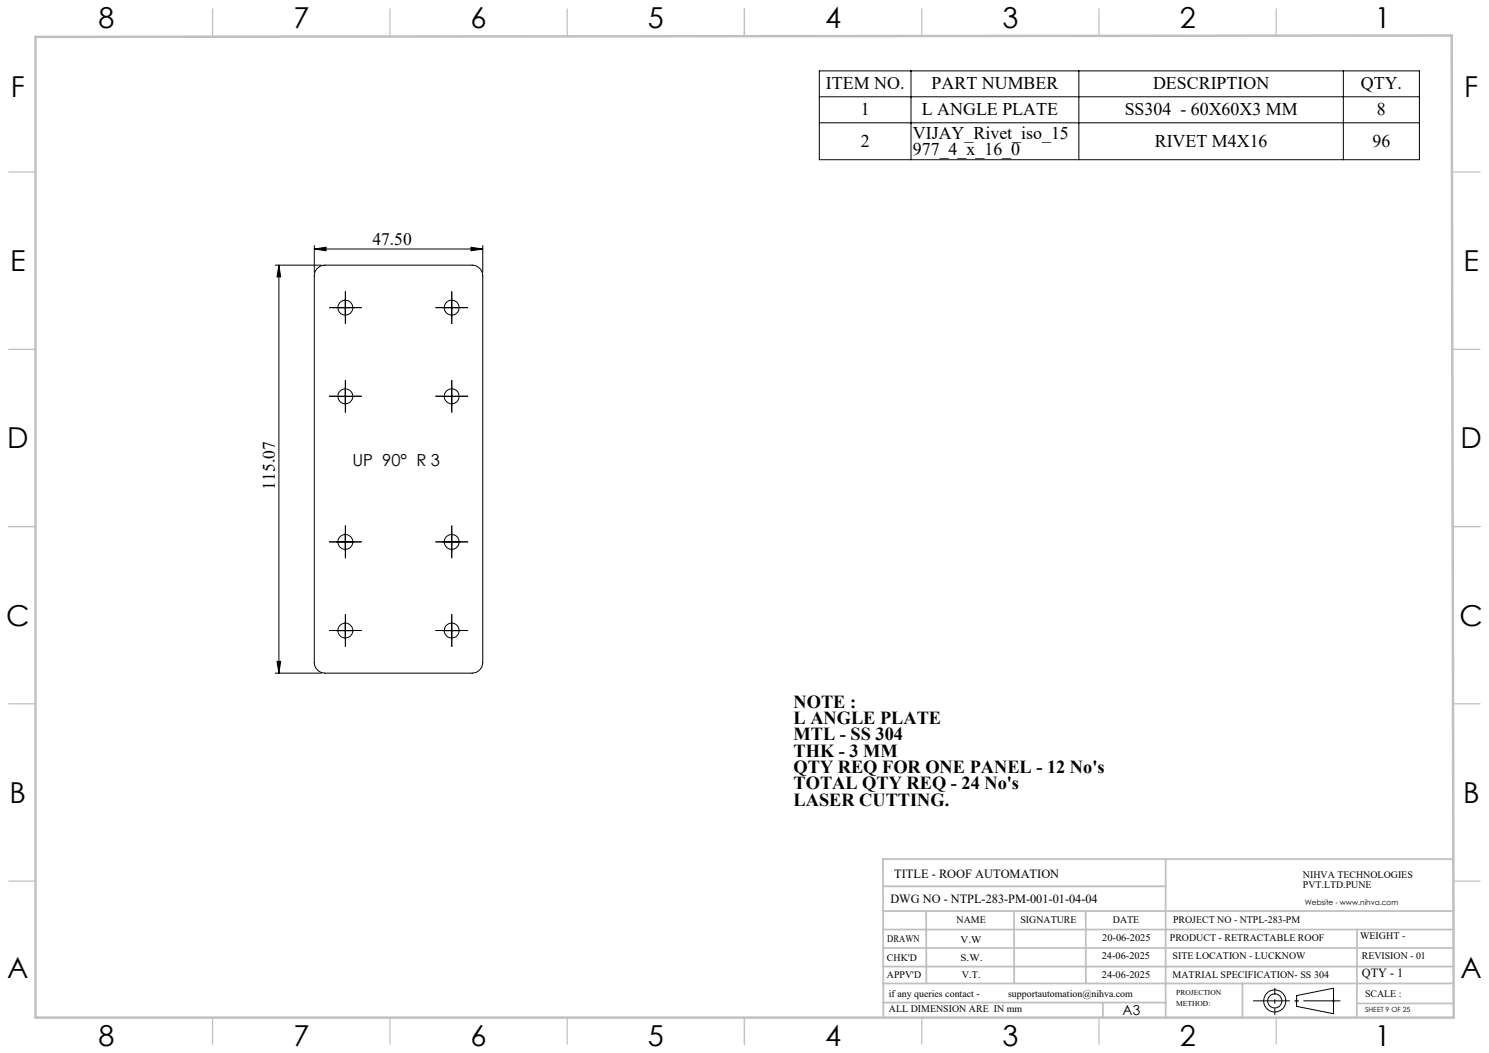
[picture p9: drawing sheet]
<svg xmlns="http://www.w3.org/2000/svg" width="420mm" height="297mm" viewBox="0 0 420 297" stroke-linecap="round" stroke-linejoin="round" font-family="sans-serif">
<defs><g id="words">
<g font-size="8.1">
<text x="27.8" y="8">8</text>
<text x="82.8" y="8">7</text>
<text x="132.8" y="8">6</text>
<text x="182.8" y="8">5</text>
<text x="232.8" y="8">4</text>
<text x="282.8" y="8">3</text>
<text x="332.8" y="8">2</text>
<text x="387.8" y="8">1</text>
<text x="3" y="27.2">F</text>
<text x="413" y="27.2">F</text>
<text x="2.8" y="76.5">E</text>
<text x="412.8" y="76.5">E</text>
<text x="2" y="126.5">D</text>
<text x="412" y="126.5">D</text>
<text x="1.7" y="176.5">C</text>
<text x="411.7" y="176.5">C</text>
<text x="2.7" y="226.5">B</text>
<text x="412.7" y="226.5">B</text>
<text x="2" y="275.7">A</text>
<text x="412" y="275.7">A</text>
<text x="27.8" y="295">8</text>
<text x="82.8" y="295">7</text>
<text x="132.8" y="295">6</text>
<text x="182.8" y="295">5</text>
<text x="232.8" y="295">4</text>
<text x="282.8" y="295">3</text>
<text x="332.8" y="295">2</text>
<text x="387.8" y="295">1</text>
</g>
<g font-size="5.2">
<text x="223.8" y="199.6">NOTE :</text>
<text x="223.8" y="204.2">L ANGLE PLATE</text>
<text x="223.8" y="208.8">MTL - SS 304</text>
<text x="223.8" y="213.4">THK - 3 MM</text>
<text x="223.8" y="218">QTY REQ FOR ONE PANEL - 12 No's</text>
<text x="223.8" y="222.7">TOTAL QTY REQ - 24 No's</text>
<text x="223.8" y="227.3">LASER CUTTING.</text>
</g>
<g font-size="5">
<text x="233" y="25.2">ITEM NO.</text>
<text x="262.8" y="25.2">PART NUMBER</text>
<text x="325.2" y="25.2">DESCRIPTION</text>
<text x="383.8" y="25.2">QTY.</text>
<text x="242.8" y="32.5">1</text>
<text x="260" y="32.5">L ANGLE PLATE</text>
<text x="317.2" y="32.5">SS304 - 60X60X3 MM</text>
<text x="388.4" y="32.5">8</text>
<text x="242.8" y="41.4">2</text>
<text x="257.5" y="39.1">VIJAY_Rivet_iso_15</text>
<text x="325.7" y="41.4">RIVET M4X16</text>
<text x="387.1" y="41.4">96</text>
<text x="257.5" y="43.7">977_4_x_16_0</text>
</g>
<g font-size="4.9">
<text x="105" y="69">47.50</text>
<text x="77.5" y="138.1" transform="rotate(-90 77.5 138.1)">115.07</text>
</g>
<text font-size="4.7" x="99.4" y="131.3">UP 90° R 3</text>
<text font-size="3.9" x="316.7" y="286.4">A3</text>
<g font-size="3.5">
<text x="252.2" y="247.6">TITLE - ROOF AUTOMATION</text>
<text x="251.2" y="254.7">DWG NO - NTPL-283-PM-001-01-04-04</text>
<text x="384.1" y="275.6">QTY - 1</text>
</g>
<g font-size="2.8">
<text x="367.5" y="247.6">NIHVA TECHNOLOGIES</text>
<text x="367.5" y="250.5">PVT.LTD.PUNE</text>
<text x="269.8" y="260.3">NAME</text>
<text x="287.8" y="260.3">SIGNATURE</text>
<text x="313.9" y="260.4">DATE</text>
<text x="330.9" y="260.4">PROJECT NO - NTPL-283-PM</text>
<text x="250.3" y="265.6">DRAWN</text>
<text x="270.9" y="266.1">V.W</text>
<text x="310.9" y="265.5">20-06-2025</text>
<text x="330" y="265.5">PRODUCT - RETRACTABLE ROOF</text>
<text x="383.6" y="264.8">WEIGHT -</text>
<text x="250.2" y="271.1">CHK'D</text>
<text x="250.2" y="275.8">APPV'D</text>
<text x="270.9" y="271.1">S.W.</text>
<text x="271.3" y="275.8">V.T.</text>
<text x="310.8" y="270.6">24-06-2025</text>
<text x="310.8" y="275.8">24-06-2025</text>
<text x="330.7" y="275.8">MATRIAL SPECIFICATION- SS 304</text>
<text x="330.7" y="270.6">SITE LOCATION - LUCKNOW</text>
<text x="384.1" y="270.6">REVISION - 01</text>
<text x="250.7" y="281.1">if any queries contact -</text>
<text x="284.3" y="281.1">supportautomation@nihva.com</text>
<text x="385" y="281.1">SCALE :</text>
<text x="250.7" y="285.6">ALL DIMENSION ARE IN mm</text>
</g>
<g font-size="2.1">
<text x="368.1" y="255.1">Website - www.nihva.com</text>
<text x="331.8" y="280.8">PROJECTION</text>
<text x="331.8" y="283.9">METHOD:</text>
</g>
<text font-size="2" x="385" y="285.5">SHEET 9 OF 25</text>
</g></defs>
<g fill="none" stroke="#000" stroke-width=".28">
<path d="M231.1 20h169.3v25h-169.3zM257 20v25M304.3 20v25M378.9 20v25M231.1 27.3h169.3M231.1 34.6h169.3M77.6 74.8h13.1M78.7 74.8l.5 3.3h-1.1zM78.7 74.8v115.1M88.7 70.2l3.3-.5v1zM88.7 69.2v7.6M88.7 70.2h47.5"/>
<path d="M89.4 75.8l1.2-.8 1.1-.2h41.5a3 3 0 0 1 3 3v109.1a3 3 0 0 1-3 3h-41.5a3 3 0 0 1-3-3v-109.1l.1-1zM132.9 69.7l3.3 .5-3.3 .5zM136.2 69.2v7.6M94.9 86.8h5M97.4 84.3v5M124.9 86.8h5M127.4 84.3v5M94.9 111.8h5M97.4 109.3v5M124.9 111.8h5M127.4 109.3v5M94.9 152.9h5"/>
<path d="M97.4 150.4v5M124.9 152.9h5M127.4 150.4v5M94.9 177.9h5M97.4 175.4v4.9M124.9 177.9h5M127.4 175.4v4.9M77.6 189.9h13.1M78.1 186.5h1.1l-.5 3.4zM365.7 280.8l10.4-2.1v7.2l-10.4-2.1z"/>
<circle cx="97.4" cy="86.8" r="2.09"/>
<circle cx="127.4" cy="86.8" r="2.1"/>
<circle cx="97.4" cy="111.8" r="2.1"/>
<circle cx="127.4" cy="111.8" r="2.11"/>
<circle cx="97.4" cy="152.8" r="2.1"/>
<circle cx="127.4" cy="152.8" r="2.11"/>
<circle cx="97.4" cy="177.8" r="2.1"/>
<circle cx="127.4" cy="177.9" r="2.11"/>
<circle cx="359.6" cy="282.3" r="1.98"/>
<circle cx="359.6" cy="282.3" r="3.1"/>
</g>
<path d="M365.2 282.3h1.1M365.4 282l.7 .7M365.7 281.8v1M366.1 282l-.7 .7M375.6 282.3h1.1M375.8 282l.7 .7M376.1 281.8v1M376.5 282l-.7 .7" fill="none" stroke="#c0c0c0" stroke-width=".28"/>
<g fill="none" stroke="#000" stroke-width=".28" stroke-dasharray="15.2 1.3 1.3 1.3" stroke-linecap="butt">
<path d="M94.9 86.8h-2.1M97.4 89.3v2.1M97.4 84.3v-2.1M99.9 86.8h2.1M124.9 86.8h-2.1M127.4 89.3v2.1M127.4 84.3v-2.1M129.9 86.8h2.1M94.9 111.8h-2.1M97.4 114.3v2.1M97.4 109.3v-2.1M99.9 111.8h2.1"/>
<path d="M124.9 111.8h-2.1M127.4 114.3v2.1M127.4 109.3v-2.1M129.9 111.8h2.1M94.9 152.8h-2.1M97.4 155.3v2.1M97.4 150.3v-2.1M99.9 152.8h2.1M124.9 152.8h-2.1M127.4 155.3v2.1M127.4 150.3v-2.1M129.9 152.8h2.1"/>
<path d="M94.9 177.8h-2.1M97.4 175.3v-2.1M99.9 177.8h2.1M124.9 177.8h-2.1M127.4 175.3v-2.1M129.9 177.8h2.1M97.4 180.3v2.1M127.4 180.3v2.1"/>
</g>
<path d="M353.4 282.3h24.7" fill="none" stroke="#000" stroke-width=".28" stroke-dasharray="15.2 1.3 1.3 1.3" stroke-dashoffset="4.8" stroke-linecap="butt"/>
<path d="M359.6 286.2v-7.5" fill="none" stroke="#000" stroke-width=".28" stroke-dasharray="15.2 1.3 1.3 1.3" stroke-dashoffset="13.4" stroke-linecap="butt"/>
<g fill="none" stroke="#c0c0c0" stroke-width=".35">
<path d="M60 2.5v7.5M110 2.5v7.5M160 2.5v7.5M210 2.5v7.5M260 2.5v7.5M310 2.5v7.5M360 2.5v7.5M2.5 48.5h7.5M410 48.5h7.5M2.5 98.5h7.5M410 98.5h7.5M2.5 148.5h7.5"/>
<path d="M410 148.5h7.5M2.5 198.5h7.5M410 198.5h7.5M2.5 248.5h7.5M410 248.5h7.5M60 287v7.5M110 287v7.5M160 287v7.5M210 287v7.5M260 287v7.5M310 287v7.5M360 287v7.5"/>
</g>
<g fill="none" stroke="#c0c0c0" stroke-width=".5">
<path d="M249.1 257h160.9M249.1 250h79.7M261.2 257l.1 20.4M286 257l.1 20.4M306.2 257l.1 20.4M328.8 242.3v44.8M410 242.3h-160.9l.1 44.7M249.1 272.6h160.9M249.1 267.4h160.9M249.1 262.2h160.9M249.1 277.4h160.9M350.4 277.4v9.6"/>
<path d="M382.8 262.2l-.1 24.8M249.2 282.8h79.6M311.1 282.8v4.2M382.7 283h27.3"/>
</g>
<path d="M10 10.4l399.5-.4 .5 277h-400z" fill="none" stroke="#c0c0c0" stroke-width=".7"/>
<g fill="#000">
<path d="M78.7 74.8l.5 3.3h-1.1zM78.1 186.5h1.1l-.5 3.4z"/>
<path d="M88.7 70.2l3.3-.5v1zM132.9 69.7l3.3 .5-3.3 .5z"/>
</g>
<use href="#words"/>
</svg>
